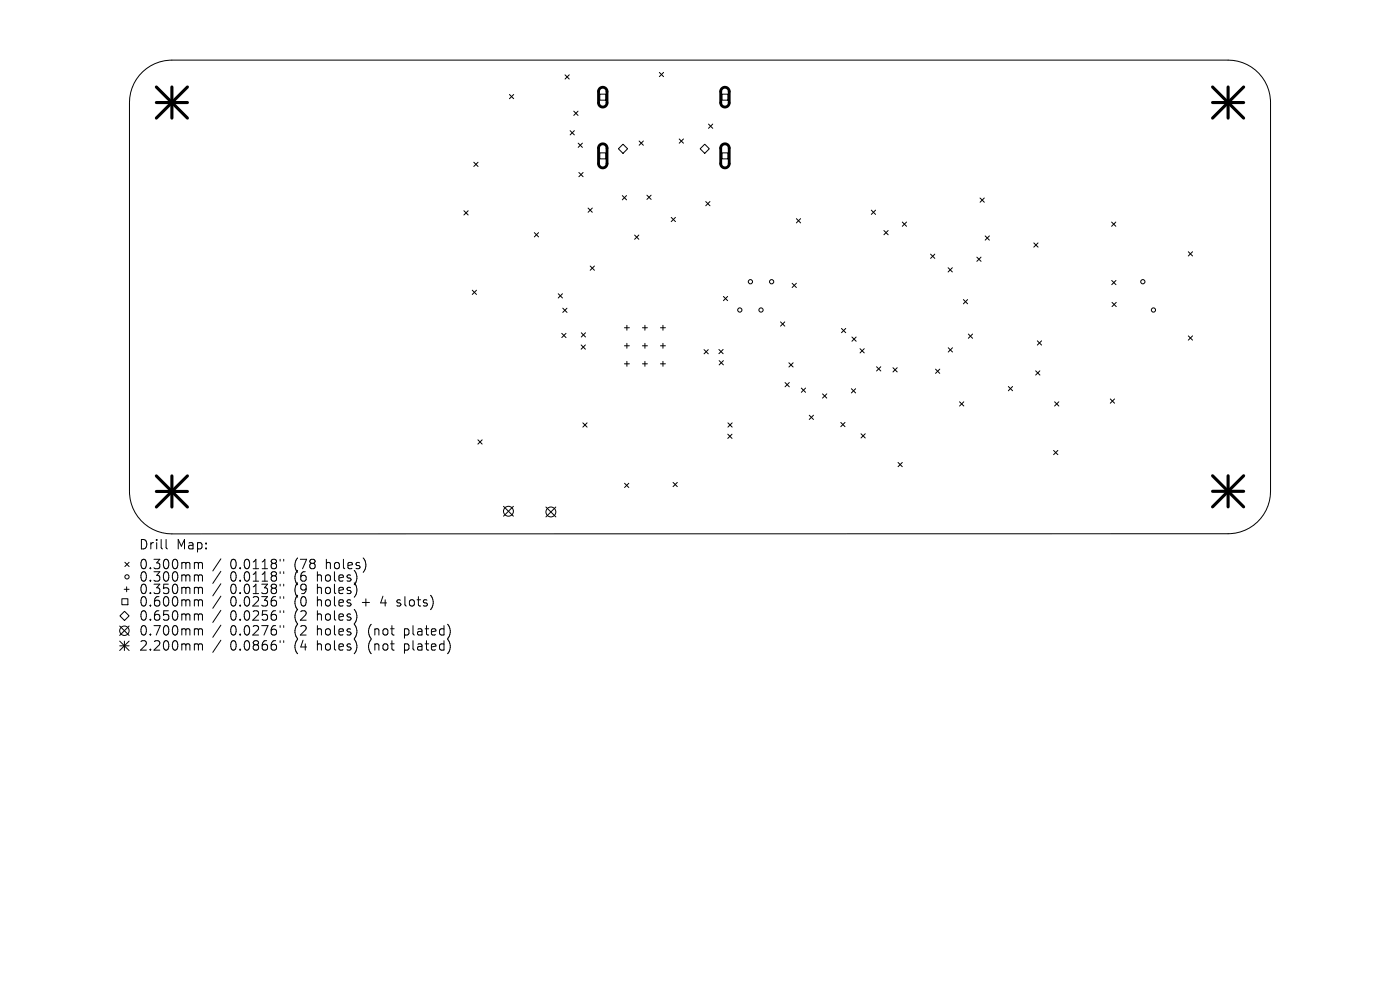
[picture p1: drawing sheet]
<svg xmlns="http://www.w3.org/2000/svg" width="297mm" height="210mm" viewBox="0 0 297 210" stroke-linecap="round" stroke-linejoin="round" font-family="sans-serif">
<defs><g id="words">
<g font-size="2.8">
<text x="29.4" y="116.8">Drill</text>
<text x="37.4" y="116.8">Map:</text>
<text x="29.4" y="121">0.300mm</text>
<text x="29.4" y="123.7">0.300mm</text>
<text x="48.8" y="121">0.0118&quot;</text>
<text x="48.8" y="123.7">0.0118&quot;</text>
<text x="62.6" y="121">(78</text>
<text x="62.6" y="123.7">(6</text>
<text x="67.5" y="123.7">holes)</text>
<text x="69.4" y="121">holes)</text>
<text x="29.4" y="126.3">0.350mm</text>
<text x="29.4" y="128.9">0.600mm</text>
<text x="29.4" y="131.9">0.650mm</text>
<text x="48.8" y="126.3">0.0138&quot;</text>
<text x="48.8" y="128.9">0.0236&quot;</text>
<text x="48.8" y="131.9">0.0256&quot;</text>
<text x="62.6" y="126.3">(9</text>
<text x="62.6" y="128.9">(0</text>
<text x="62.6" y="131.9">(2</text>
<text x="67.5" y="126.3">holes)</text>
<text x="67.5" y="128.9">holes</text>
<text x="67.5" y="131.9">holes)</text>
<text x="77.2" y="128.9">+</text>
<text x="81.4" y="128.9">4</text>
<text x="85.1" y="128.9">slots)</text>
<text x="29.4" y="135.1">0.700mm</text>
<text x="48.8" y="135.1">0.0276&quot;</text>
<text x="62.6" y="135.1">(2</text>
<text x="67.5" y="135.1">holes)</text>
<text x="78.6" y="135.1">(not</text>
<text x="86.4" y="135.1">plated)</text>
<text x="29.4" y="138.3">2.200mm</text>
<text x="48.8" y="138.3">0.0866&quot;</text>
<text x="62.6" y="138.3">(4</text>
<text x="67.5" y="138.3">holes)</text>
<text x="78.6" y="138.3">(not</text>
<text x="86.4" y="138.3">plated)</text>
</g>
</g></defs>
<g fill="none" stroke="#000" stroke-width=".21">
<path d="M30.3 15.2a9 9 0 0 1 6.2-2.4h224a9 9 0 0 1 9 9v82.4a9 9 0 0 1-9 9l-224 .1a9 9 0 0 1-9-9v-82.5a9 9 0 0 1 2.8-6.6zM119.9 15.9l.9 .9M120.8 15.9l-.9 .9M127.2 20h1.3v1.2h-1.3zM139.9 15.4l.9 .9M140.8 15.4l-.9 .9M153.2 20h1.2v1.2h-1.2zM100.5 34.4l.9 .9M101.4 34.4l-.9 .9M108.1 20l.9 .9M109 20l-.9 .9M120.9 27.7l.9 .9"/>
<path d="M121.7 23.6l.9 .9M121.8 27.7l-.9 .9M122.6 23.6l-.9 .9M122.7 30.4l.9 .9M122.8 36.6l.9 .9M123.6 30.4l-.9 .9M123.7 36.6l-.9 .9M127.2 32.4h1.3v1.3h-1.3zM131.2 31.6l1-1 .9 1-.9 .9zM135.6 29.9l.9 .9M136.5 29.9l-.9 .9M144.1 29.5l.9 .9"/>
<path d="M145 29.5l-.9 .9M148.5 31.6l1-1 1 1-1 .9zM150.3 26.3l.9 .9M151.2 26.3l-.9 .9M153.2 32.4h1.2v1.3h-1.2zM98.4 44.7l.9 .9M99.3 44.7l-.9 .9M113.4 49.4l.9 .9M114.3 49.4l-.9 .9M124.8 44.1l.9 .9M125.2 56.4l.9 .9M125.7 44.1l-.9 .9"/>
<path d="M126.1 56.4l-.9 .9M132 41.5l.9 .9M132.9 41.5l-.9 .9M134.6 49.9l.9 .9M135.5 49.9l-.9 .9M137.2 41.4l.9 .9M138.1 41.4l-.9 .9M142.4 46.1l.9 .9M143.3 46.1l-.9 .9M149.7 42.8l.9 .9M150.6 42.8l-.9 .9M168.9 46.4l.9 .9"/>
<path d="M169.8 46.4l-.9 .9M184.8 44.6l.9 .9M185.7 44.6l-.9 .9M187.5 48.9l.9 .9M188.4 48.9l-.9 .9M191.4 47.1l.9 .9M192.3 47.1l-.9 .9M197.4 53.9l.9 .9M198.3 53.9l-.9 .9M201.1 56.8l.9 .9M202 56.8l-.9 .9M207.2 54.5l.9 .9"/>
<path d="M207.9 42l.9 .9M208.1 54.5l-.9 .9M208.8 42l-.9 .9M209 50l.9 .9M209.9 50l-.9 .9M219.3 51.5l.9 .9M220.2 51.5l-.9 .9M235.8 47.1l.9 .9M235.8 59.5l.9 .9M236.7 47.1l-.9 .9M236.7 59.5l-.9 .9M252.1 53.4l.9 .9"/>
<path d="M253 53.4l-.9 .9M100.2 61.6l.9 .9M101.1 61.6l-.9 .9M118.4 62.3l.9 .9M119.2 70.7l.9 .9M119.3 62.3l-.9 .9M119.4 65.4l.9 .9M120.1 70.7l-.9 .9M120.3 65.4l-.9 .9M123.3 73.2l.9 .9M123.3 70.6l.9 .9M124.2 73.2l-.9 .9"/>
<path d="M124.2 70.6l-.9 .9M132.5 69.5h1M132.5 73.4h1M132.5 77.2h1M133 69v1.1M133 72.8v1.1M133 76.7v1M136.3 69.5h1M136.3 73.4h1M136.3 77.2h1M136.8 69v1.1M136.8 72.8v1.1"/>
<path d="M136.8 76.7v1M140.1 69.5h1.1M140.1 73.4h1.1M140.1 77.2h1.1M140.6 69v1.1M140.6 72.8v1.1M140.6 76.7v1M149.4 74.2l.9 .9M150.3 74.2l-.9 .9M152.5 74.1l.9 .9M152.6 76.5l.9 .9M153.4 74.1l-.9 .9"/>
<path d="M153.5 62.9l.9 .9M153.5 76.5l-.9 .9M154.4 62.9l-.9 .9M165.6 68.3l.9 .9M166.5 68.3l-.9 .9M167.4 77l.9 .9M168 60.1l.9 .9M168.3 77l-.9 .9M168.9 60.1l-.9 .9M178.5 69.7l.9 .9M179.4 69.7l-.9 .9M180.7 71.5l.9 .9"/>
<path d="M181.6 71.5l-.9 .9M182.4 74l.9 .9M183.3 74l-.9 .9M186 77.8l.9 .9M186.9 77.8l-.9 .9M189.4 78l.9 .9M190.3 78l-.9 .9M198.5 78.3l.9 .9M199.4 78.3l-.9 .9M201.2 73.8l.9 .9M202.1 73.8l-.9 .9M204.4 63.5l.9 .9"/>
<path d="M205.3 63.5l-.9 .9M205.4 70.9l.9 .9M206.3 70.9l-.9 .9M219.7 78.7l.9 .9M220.1 72.3l.9 .9M220.6 78.7l-.9 .9M221 72.3l-.9 .9M235.9 64.1l.9 .9M236.8 64.1l-.9 .9M252.1 71.3l.9 .9M253 71.3l-.9 .9M101.4 93.3l.9 .9"/>
<path d="M102.3 93.3l-.9 .9M123.6 89.7l.9 .9M124.5 89.7l-.9 .9M154.4 92.1l.9 .9M154.4 89.7l.9 .9M155.3 92.1l-.9 .9M155.3 89.7l-.9 .9M166.5 81.2l.9 .9M167.4 81.2l-.9 .9M170 82.3l.9 .9M170.9 82.3l-.9 .9M171.7 88.1l.9 .9"/>
<path d="M172.6 88.1l-.9 .9M174.5 83.6l.9 .9M175.4 83.6l-.9 .9M178.4 89.6l.9 .9M179.3 89.6l-.9 .9M180.6 82.5l.9 .9M181.5 82.5l-.9 .9M182.7 92l.9 .9M183.6 92l-.9 .9M190.5 98.1l.9 .9M191.4 98.1l-.9 .9M203.6 85.2l.9 .9"/>
<path d="M204.5 85.2l-.9 .9M213.9 82l.9 .9M214.8 82l-.9 .9M223.5 95.6l.9 .9M223.7 85.2l.9 .9M224.4 95.6l-.9 .9M224.6 85.2l-.9 .9M235.5 84.6l.9 .9M236.4 84.6l-.9 .9M26.5 119.3l.9 .9M27.4 119.3l-.9 .9M35.2 114.4v1.8l.3 .2"/>
<path d="M41.5 119.3l.5 .1 .1 .2M42.1 119.6l.3-.3 .5 .1 .1 1.2M42.1 119.6v1M46.9 118.5l-1.8 2.6M59.4 118.6v.4M60.2 118.6v.4M106.8 107.4l2.1 2.1M108.9 107.4l-2.1 2.1M115.8 107.6l2.1 2.1M117.9 107.6l-2.1 2.1M132.5 102.5l.9 .9M133.4 102.5l-.9 .9"/>
<path d="M142.8 102.3l.9 .9M143.7 102.3l-.9 .9M25.4 132.8l2 2M25.4 136l2 2M25.4 137h2M25.9 127h1.2v1.3h-1.2zM26.3 125h1.1M26.4 136v2M26.4 129.7l1 .9-1 1-1-1zM26.9 124.5v1M27.4 132.8l-2 2M27.4 136l-2 2"/>
<path d="M41.5 121.9h.3l.3 .3M41.5 124.6h.3l.3 .3M41.5 127.2h.3l.3 .3M41.5 130.2h.3l.3 .3M41.5 133.4l.5 .1 .1 .2M41.5 136.6h.3l.3 .3M42.1 122.2v1.1M42.1 124.9v1M42.1 127.5v1.1M42.1 130.5v1.1M42.1 133.7v1M42.1 136.9v1"/>
<path d="M42.1 122.2l.3-.3 .5 .1 .1 1.3M42.1 124.9l.3-.3 .5 .1 .1 1.2M42.1 127.5l.3-.3 .5 .1 .1 1.3M42.1 130.5l.3-.3 .5 .1 .1 1.3M42.1 133.7l.3-.3 .5 .1 .1 1.2M42.1 136.9l.3-.3 .5 .1 .1 1.2M46.9 121.2l-1.8 2.6M46.9 123.8l-1.8 2.6M46.9 126.5l-1.8 2.5M46.9 129.5l-1.8 2.5M46.9 132.6l-1.8 2.6M46.9 135.8l-1.8 2.6"/>
<path d="M59.4 121.3v.4M59.4 123.9v.4M59.4 126.6v.3M59.4 129.6v.3M59.4 132.7v.4M59.4 135.9v.4M60.2 121.3v.4M60.2 123.9v.4M60.2 126.6v.3M60.2 129.6v.3M60.2 132.7v.4M60.2 135.9v.4"/>
<path d="M84.2 128.5l.2 .1M84.3 127.3v.5"/>
<circle cx="159.2" cy="59.8" r=".45"/>
<circle cx="163.7" cy="59.8" r=".45"/>
<circle cx="242.4" cy="59.8" r=".45"/>
<circle cx="156.9" cy="65.8" r=".45"/>
<circle cx="161.4" cy="65.8" r=".45"/>
<circle cx="244.7" cy="65.8" r=".45"/>
<circle cx="107.9" cy="108.5" r="1.05"/>
<circle cx="116.9" cy="108.6" r="1.05"/>
<circle cx="26.4" cy="133.8" r="1"/>
<circle cx="26.9" cy="122.4" r=".45"/>
</g>
<path d="M127.2 18.8a.9 .9 0 0 1 1-.2 .9 .9 0 0 1 .6 .8v2.4a.9 .9 0 0 1-.9 .9 .9 .9 0 0 1-.9-.9v-2.5zM153.2 18.8a.9 .9 0 0 1 .9-.2 .9 .9 0 0 1 .6 .8v2.4a.9 .9 0 0 1-.9 .9 .9 .9 0 0 1-.9-.9v-2.5zM127.2 30.8a.9 .9 0 0 1 1-.2 .9 .9 0 0 1 .6 .8v3.3a.9 .9 0 0 1-.9 .9 .9 .9 0 0 1-.9-.9v-3.4zM153.2 30.8a.9 .9 0 0 1 .9-.2 .9 .9 0 0 1 .6 .8v3.3a.9 .9 0 0 1-.9 .9 .9 .9 0 0 1-.9-.9v-3.4z" fill="none" stroke="#000" stroke-width=".6"/>
<g fill="none" stroke="#000" stroke-width=".66">
<path d="M33.2 18.5l6.6 6.6M36.5 18.5v6.6M39.8 18.5l-6.6 6.6M257.2 18.5l6.6 6.6M260.5 18.5v6.6M263.8 18.5l-6.6 6.6M33.2 21.8h6.6M257.2 21.8h6.6M33.2 101l6.6 6.6M33.2 104.3h6.6M36.5 101v6.6M39.8 101l-6.6 6.6"/>
<path d="M257.2 100.9l6.6 6.6M257.2 104.2h6.6M260.5 100.9v6.6M263.8 100.9l-6.6 6.6"/>
</g>
<use href="#words"/>
</svg>
